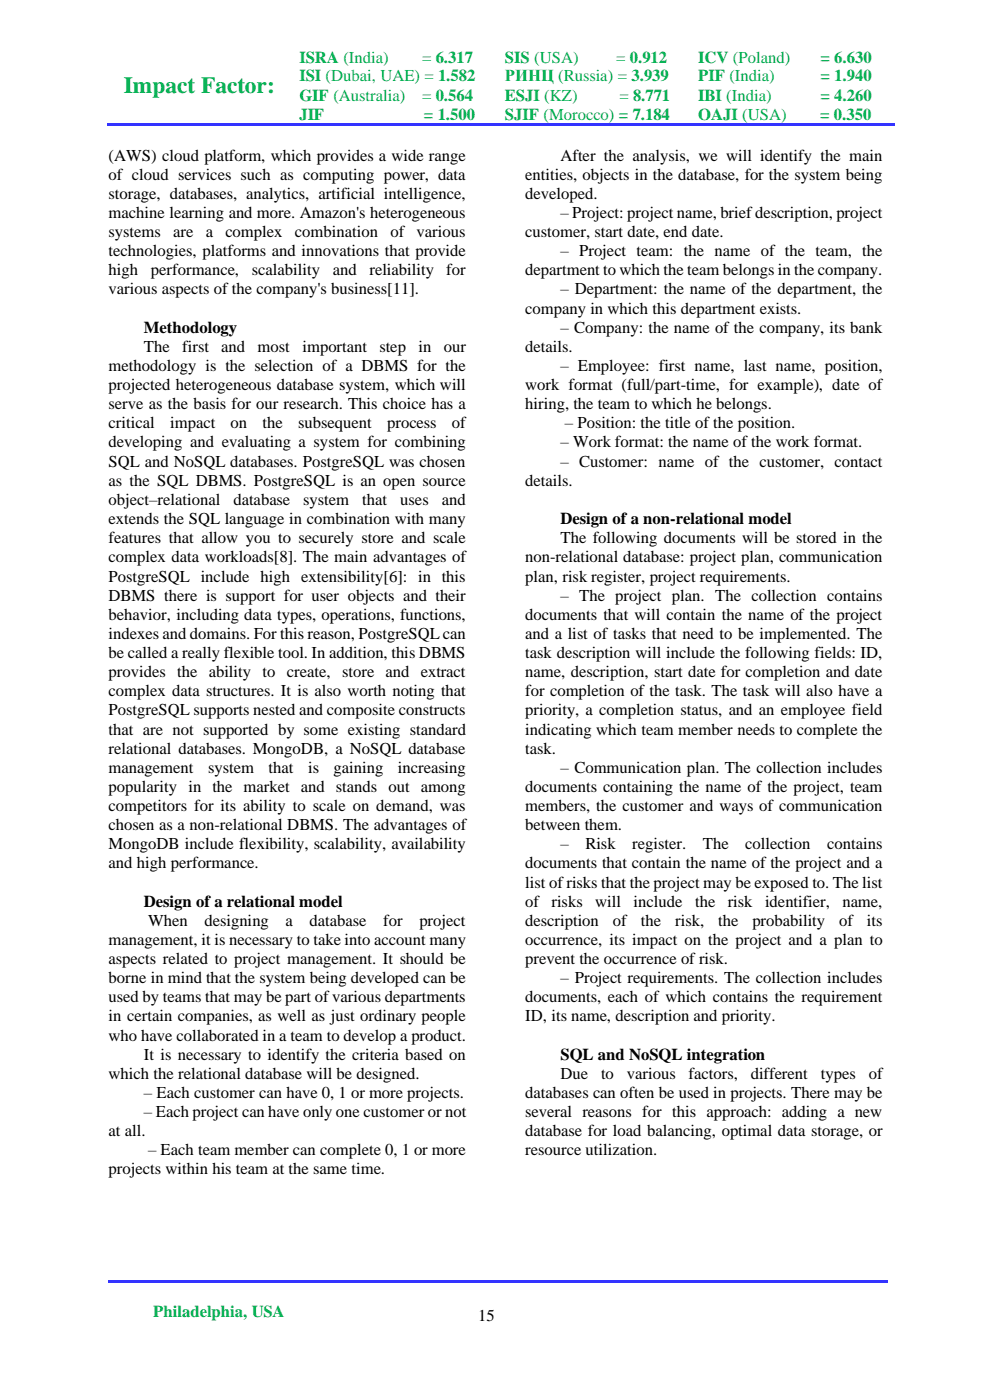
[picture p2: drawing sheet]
<svg xmlns="http://www.w3.org/2000/svg" width="210mm" height="297mm" viewBox="0 0 210 297" stroke-linecap="round" stroke-linejoin="round" font-family="sans-serif">
<defs><g id="words">
<text font-size="4.9" fill="#00b050" x="26.3" y="19.8">Impact Factor:</text>
<g font-size="3.5" fill="#00b050">
<text x="63.4" y="13.3">ISRA (India)</text>
<text x="63.4" y="17.3">ISI (Dubai, UAE) = 1.582</text>
<text x="89.5" y="13.3">= 6.317</text>
<text x="107" y="13.3">SIS (USA)</text>
<text x="107" y="17.3">РИНЦ (Russia) = 3.939</text>
<text x="130.6" y="13.3">= 0.912</text>
<text x="148" y="13.3">ICV (Poland)</text>
<text x="148" y="17.3">PIF (India)</text>
<text x="173.9" y="13.3">= 6.630</text>
<text x="173.9" y="17.3">= 1.940</text>
<text x="63.4" y="21.4">GIF (Australia)</text>
<text x="89.5" y="21.4">= 0.564</text>
<text x="107" y="21.4">ESJI (KZ)</text>
<text x="131.3" y="21.4">= 8.771</text>
<text x="148" y="21.4">IBI (India)</text>
<text x="173.9" y="21.4">= 4.260</text>
<text x="63.4" y="25.4">JIF</text>
<text x="89.9" y="25.4">= 1.500</text>
<text x="107" y="25.4">SJIF (Morocco) = 7.184</text>
<text x="148" y="25.4">OAJI (USA)</text>
<text x="173.8" y="25.4">= 0.350</text>
<text x="32.5" y="279.3">Philadelphia, USA</text>
</g>
<g font-size="3.5">
<text x="23" y="34.1">(AWS) cloud platform, which provides a wide range</text>
<text x="118.8" y="34.1">After the analysis, we will identify the main</text>
<text x="23" y="38.1">of cloud services such as computing power, data</text>
<text x="111.3" y="38.1">entities, objects in the database, for the system being</text>
<text x="23" y="42.2">storage, databases, analytics, artificial intelligence,</text>
<text x="23" y="46.2">machine learning and more. Amazon's heterogeneous</text>
<text x="111.3" y="42.2">developed.</text>
<text x="118.8" y="46.2">– Project: project name, brief description, project</text>
<text x="23" y="50.3">systems</text>
<text x="36.7" y="50.3">are</text>
<text x="43.6" y="50.3">a</text>
<text x="47.8" y="50.3">complex</text>
<text x="62.5" y="50.3">combination</text>
<text x="82.7" y="50.3">of various</text>
<text x="111.3" y="50.3">customer, start date, end date.</text>
<text x="23" y="54.3">technologies, platforms and innovations that provide</text>
<text x="23" y="58.4">high</text>
<text x="32" y="58.4">performance,</text>
<text x="53.4" y="58.4">scalability</text>
<text x="70.5" y="58.4">and</text>
<text x="78.3" y="58.4">reliability</text>
<text x="94.6" y="58.4">for</text>
<text x="111.3" y="58.4">department to which the team belongs in the company.</text>
<text x="118.8" y="54.3">– Project team: the name of the team, the</text>
<text x="23" y="62.5">various aspects of the company's business[11].</text>
<text x="118.8" y="62.5">– Department: the name of the department, the</text>
<text x="30.5" y="70.6">Methodology</text>
<text x="111.3" y="66.6">company in which this department exists.</text>
<text x="118.8" y="70.6">– Company: the name of the company, its bank</text>
<text x="30.5" y="74.7">The</text>
<text x="38.6" y="74.7">first</text>
<text x="46.9" y="74.7">and</text>
<text x="54.6" y="74.7">most</text>
<text x="64.1" y="74.7">important</text>
<text x="80.4" y="74.7">step</text>
<text x="88.7" y="74.7">in</text>
<text x="94.1" y="74.7">our</text>
<text x="111.3" y="74.7">details.</text>
<text x="23" y="78.7">methodology is the selection of a DBMS for the</text>
<text x="23" y="82.8">projected heterogeneous database system, which will</text>
<text x="111.3" y="82.8">work format (full/part-time, for example), date of</text>
<text x="118.8" y="78.7">– Employee: first name, last name, position,</text>
<text x="23" y="86.8">serve as the basis for our research. This choice has a</text>
<text x="111.3" y="86.8">hiring, the team to which he belongs.</text>
<text x="23" y="90.9">critical</text>
<text x="23" y="94.9">developing and evaluating a system for combining</text>
<text x="36.1" y="90.9">impact</text>
<text x="48.9" y="90.9">on</text>
<text x="55.7" y="90.9">the</text>
<text x="63.2" y="90.9">subsequent</text>
<text x="82" y="90.9">process</text>
<text x="95.8" y="90.9">of</text>
<text x="118.8" y="94.9">– Work format: the name of the work format.</text>
<text x="119.7" y="90.9">– Position: the title of the position.</text>
<text x="23" y="99">SQL and NoSQL databases. PostgreSQL was chosen</text>
<text x="118.8" y="99">– Customer: name of the customer, contact</text>
<text x="23" y="103">as the SQL DBMS. PostgreSQL is an open source</text>
<text x="23" y="107.1">object–relational</text>
<text x="49.5" y="107.1">database</text>
<text x="64.3" y="107.1">system</text>
<text x="76.8" y="107.1">that</text>
<text x="84.8" y="107.1">uses</text>
<text x="93.7" y="107.1">and</text>
<text x="111.3" y="103">details.</text>
<text x="23" y="111.2">extends the SQL language in combination with many</text>
<text x="118.8" y="111.2">Design of a non-relational model</text>
<text x="23" y="115.2">features that allow you to securely store and scale</text>
<text x="23" y="119.3">complex data workloads[8]. The main advantages of</text>
<text x="111.3" y="119.3">non-relational database: project plan, communication</text>
<text x="118.8" y="115.2">The following documents will be stored in the</text>
<text x="23" y="123.4">PostgreSQL include high extensibility[6]: in this</text>
<text x="111.3" y="123.4">plan, risk register, project requirements.</text>
<text x="23" y="127.4">DBMS there is support for user objects and their</text>
<text x="23" y="131.5">behavior, including data types, operations, functions,</text>
<text x="111.3" y="131.5">documents that will contain the name of the project</text>
<text x="118.8" y="127.4">– The project plan. The collection contains</text>
<text x="23" y="135.5">indexes and domains. For this reason, PostgreSQL can</text>
<text x="111.3" y="135.5">and a list of tasks that need to be implemented. The</text>
<text x="23" y="139.6">be called a really flexible tool. In addition, this DBMS</text>
<text x="23" y="143.6">provides the ability to create, store and extract</text>
<text x="111.3" y="139.6">task description will include the following fields: ID,</text>
<text x="111.3" y="143.6">name, description, start date for completion and date</text>
<text x="23" y="147.7">complex data structures. It is also worth noting that</text>
<text x="111.3" y="147.7">for completion of the task. The task will also have a</text>
<text x="23" y="151.7">PostgreSQL supports nested and composite constructs</text>
<text x="23" y="155.8">that are not supported by some existing standard</text>
<text x="111.3" y="151.7">priority, a completion status, and an employee field</text>
<text x="111.3" y="155.8">indicating which team member needs to complete the</text>
<text x="23" y="159.8">relational databases. MongoDB, a NoSQL database</text>
<text x="111.3" y="159.8">task.</text>
<text x="23" y="163.9">management</text>
<text x="23" y="168">popularity in the market and stands out among</text>
<text x="44.1" y="163.9">system</text>
<text x="56.9" y="163.9">that</text>
<text x="65.3" y="163.9">is</text>
<text x="70.7" y="163.9">gaining</text>
<text x="84.3" y="163.9">increasing</text>
<text x="111.3" y="168">documents containing the name of the project, team</text>
<text x="118.8" y="163.9">– Communication plan. The collection includes</text>
<text x="23" y="172">competitors for its ability to scale on demand, was</text>
<text x="111.3" y="172">members, the customer and ways of communication</text>
<text x="23" y="176.1">chosen as a non-relational DBMS. The advantages of</text>
<text x="111.3" y="176.1">between them.</text>
<text x="23" y="180.2">MongoDB include flexibility, scalability, availability</text>
<text x="23" y="184.2">and high performance.</text>
<text x="111.3" y="184.2">documents that contain the name of the project and a</text>
<text x="118.8" y="180.2">–</text>
<text x="124.1" y="180.2">Risk</text>
<text x="134" y="180.2">register.</text>
<text x="149" y="180.2">The</text>
<text x="157.9" y="180.2">collection</text>
<text x="175.3" y="180.2">contains</text>
<text x="111.3" y="188.3">list of risks that the project may be exposed to. The list</text>
<text x="30.5" y="192.3">Design of a relational model</text>
<text x="31.4" y="196.4">When</text>
<text x="43.3" y="196.4">designing</text>
<text x="60.5" y="196.4">a</text>
<text x="65.6" y="196.4">database</text>
<text x="81.2" y="196.4">for</text>
<text x="88.9" y="196.4">project</text>
<text x="111.3" y="192.3">of risks</text>
<text x="111.3" y="196.4">description</text>
<text x="126.2" y="192.3">will</text>
<text x="129.9" y="196.4">of</text>
<text x="134.3" y="192.3">include</text>
<text x="135.8" y="196.4">the</text>
<text x="143.1" y="196.4">risk,</text>
<text x="147.3" y="192.3">the</text>
<text x="152.2" y="196.4">the</text>
<text x="154.2" y="192.3">risk</text>
<text x="159.5" y="196.4">probability</text>
<text x="162.1" y="192.3">identifier,</text>
<text x="177.9" y="196.4">of</text>
<text x="178.6" y="192.3">name,</text>
<text x="183.7" y="196.4">its</text>
<text x="23" y="200.4">management, it is necessary to take into account many</text>
<text x="111.3" y="200.4">occurrence, its impact on the project and a plan to</text>
<text x="23" y="204.5">aspects related to project management. It should be</text>
<text x="23" y="208.5">borne in mind that the system being developed can be</text>
<text x="111.3" y="204.5">prevent the occurrence of risk.</text>
<text x="118.8" y="208.5">– Project requirements. The collection includes</text>
<text x="23" y="212.6">used by teams that may be part of various departments</text>
<text x="111.3" y="212.6">documents, each of which contains the requirement</text>
<text x="23" y="216.7">in certain companies, as well as just ordinary people</text>
<text x="23" y="220.8">who have collaborated in a team to develop a product.</text>
<text x="111.3" y="216.7">ID, its name, description and priority.</text>
<text x="30.5" y="224.8">It is necessary to identify the criteria based on</text>
<text x="118.8" y="224.8">SQL and NoSQL integration</text>
<text x="23" y="228.8">which the relational database will be designed.</text>
<text x="30.5" y="232.9">– Each customer can have 0, 1 or more projects.</text>
<text x="111.3" y="232.9">databases can often be used in projects. There may be</text>
<text x="118.8" y="228.8">Due</text>
<text x="127.4" y="228.8">to</text>
<text x="132.9" y="228.8">various</text>
<text x="145.9" y="228.8">factors,</text>
<text x="159.1" y="228.8">different</text>
<text x="174" y="228.8">types</text>
<text x="184.1" y="228.8">of</text>
<text x="30.5" y="236.9">– Each project can have only one customer or not</text>
<text x="111.3" y="236.9">several reasons for this approach: adding a new</text>
<text x="23" y="241">at all.</text>
<text x="31.4" y="245">– Each team member can complete 0, 1 or more</text>
<text x="111.3" y="241">database for load balancing, optimal data storage, or</text>
<text x="111.3" y="245">resource utilization.</text>
<text x="23" y="249.1">projects within his team at the same time.</text>
<text x="101.4" y="280.2">15</text>
</g>
</g></defs>
<path d="M23 26.2h38.5" fill="none" stroke="#33f" stroke-width=".21"/>
<path d="M22.8 26.3h38.7v.5h-38.7z" fill-rule="evenodd" fill="#33f"/>
<path d="M61.5 26.2h43.6" fill="none" stroke="#33f" stroke-width=".21"/>
<g fill="#33f">
<path d="M61.3 26.3h.5v.5h-.5z" fill-rule="evenodd"/>
<path d="M61.8 26.3h43.3v.5h-43.3z" fill-rule="evenodd"/>
</g>
<path d="M105.1 26.2h41" fill="none" stroke="#33f" stroke-width=".21"/>
<g fill="#33f">
<path d="M104.9 26.3h.5v.5h-.5z" fill-rule="evenodd"/>
<path d="M105.4 26.3h40.7v.5h-40.7z" fill-rule="evenodd"/>
</g>
<path d="M146.1 26.2h43.5" fill="none" stroke="#33f" stroke-width=".21"/>
<g fill="#33f">
<path d="M145.9 26.3h.5v.5h-.5z" fill-rule="evenodd"/>
<path d="M146.4 26.3h43.2v.5h-43.2z" fill-rule="evenodd"/>
<path d="M23 271.5h69.5v.5h-69.5z" fill-rule="evenodd"/>
<path d="M92.5 271.5h.4v.5h-.4z" fill-rule="evenodd"/>
<path d="M92.9 271.5h19.6v.5h-19.6z" fill-rule="evenodd"/>
<path d="M112.5 271.5h.5v.5h-.5z" fill-rule="evenodd"/>
<path d="M113 271.5h75.1v.5h-75.1z" fill-rule="evenodd"/>
</g>
<use href="#words"/>
</svg>
